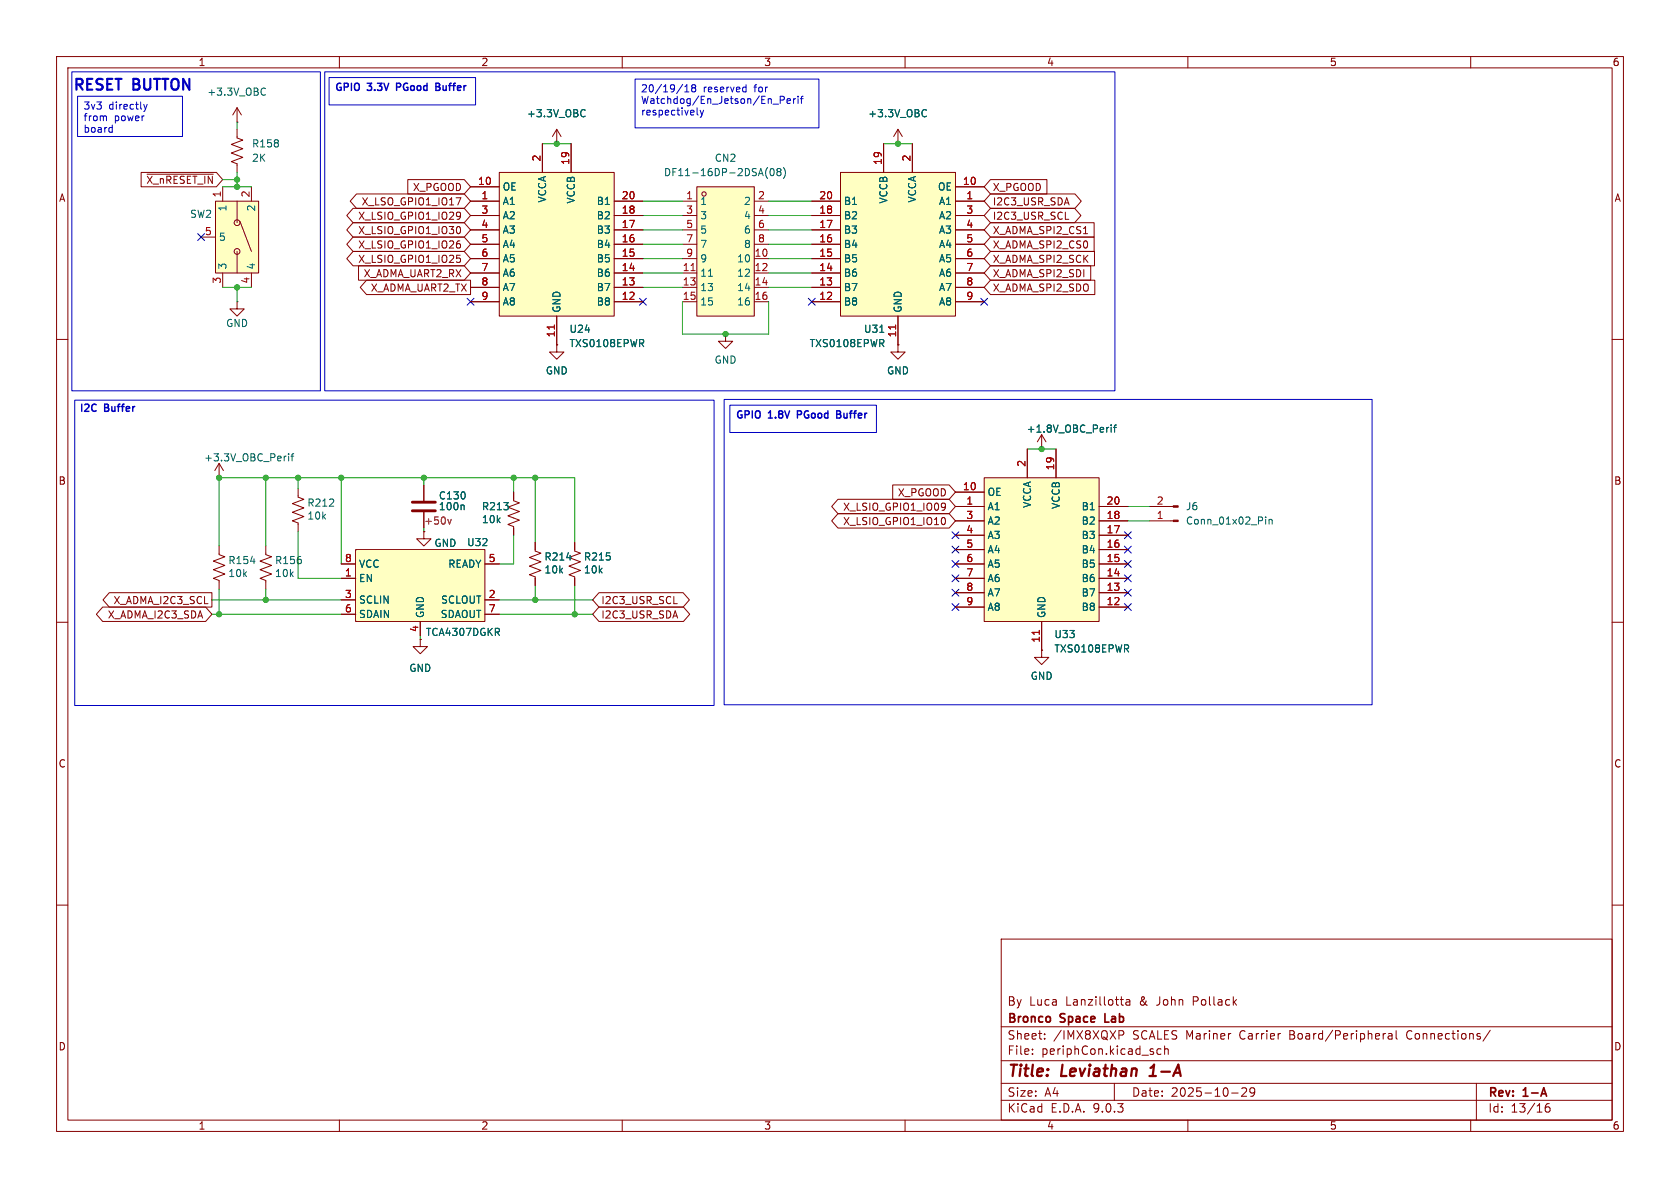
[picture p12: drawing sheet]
<svg xmlns="http://www.w3.org/2000/svg" width="297mm" height="210mm" viewBox="0 0 297 210" stroke-linecap="round" stroke-linejoin="round" font-family="sans-serif">
<defs><g id="words">
<g font-size="2.8" fill="#840000">
<text x="178" y="190.9">Title:</text>
<text x="187.7" y="190.9">Leviathan</text>
<text x="204.2" y="190.9">1-A</text>
</g>
<g font-size="2.7" fill="#0000c2">
<text x="12.7" y="16.5">RESET</text>
<text x="23.5" y="16.5">BUTTON</text>
</g>
<g font-size="2.1" fill="#840000">
<text x="178" y="178">By</text>
<text x="181.9" y="178">Luca</text>
<text x="188.5" y="178">Lanzillotta</text>
<text x="201.6" y="178">&amp;</text>
<text x="204.8" y="178">John</text>
<text x="211.3" y="178">Pollack</text>
<text x="178" y="184">Sheet:</text>
<text x="178" y="181.2">Bronco</text>
<text x="186.2" y="184">/IMX8XQXP</text>
<text x="187.5" y="181.2">Space</text>
<text x="196" y="181.2">Lab</text>
<text x="200.3" y="184">SCALES Mariner</text>
<text x="219.4" y="184">Carrier</text>
<text x="228.4" y="184">Board/Peripheral</text>
<text x="249.2" y="184">Connections/</text>
<text x="178" y="186.7">File:</text>
<text x="184.1" y="186.7">periphCon.kicad_sch</text>
<text x="178" y="196.9">KiCad</text>
<text x="178" y="194.1">Size:</text>
<text x="184.7" y="194.1">A4</text>
<text x="185.7" y="196.9">E.D.A.</text>
<text x="193.3" y="196.9">9.0.3</text>
<text x="200" y="194.1">Date:</text>
<text x="207" y="194.1">2025-10-29</text>
<text x="263" y="194.3">Rev:</text>
<text x="263" y="196.9">Id:</text>
<text x="267.1" y="196.9">13/16</text>
<text x="269.4" y="194.3">1-A</text>
</g>
<g font-size="1.8" fill="#840000">
<text x="35" y="11.9">1</text>
<text x="85" y="11.9">2</text>
<text x="135" y="11.9">3</text>
<text x="185" y="11.9">4</text>
<text x="235" y="11.9">5</text>
<text x="285" y="11.9">6</text>
<text x="10.3" y="35.9">A</text>
<text x="25.8" y="32.7">~{X_nRESET_IN}</text>
<text x="72.9" y="34">X_PGOOD</text>
<text x="175.4" y="34">X_PGOOD</text>
<text x="285.3" y="35.9">A</text>
<text x="63.2" y="39.1">X_LSIO_GPIO1_IO29</text>
<text x="63.2" y="41.6">X_LSIO_GPIO1_IO30</text>
<text x="63.8" y="36.5">X_LSO_GPIO1_IO17</text>
<text x="175.4" y="36.5">I2C3_USR_SDA</text>
<text x="175.4" y="39.1">I2C3_USR_SCL</text>
<text x="175.4" y="41.6">X_ADMA_SPI2_CS1</text>
<text x="63.2" y="46.7">X_LSIO_GPIO1_IO25</text>
<text x="63.2" y="44.1">X_LSIO_GPIO1_IO26</text>
<text x="175.4" y="46.7">X_ADMA_SPI2_SCK</text>
<text x="175.4" y="44.1">X_ADMA_SPI2_CS0</text>
<text x="64.2" y="49.2">X_ADMA_UART2_RX</text>
<text x="65.5" y="51.8">X_ADMA_UART2_TX</text>
<text x="175.4" y="51.8">X_ADMA_SPI2_SDO</text>
<text x="175.4" y="49.2">X_ADMA_SPI2_SDI</text>
<text x="10.3" y="85.9">B</text>
<text x="158.6" y="87.9">X_PGOOD</text>
<text x="285.3" y="85.9">B</text>
<text x="149" y="93">X_LSIO_GPIO1_IO10</text>
<text x="149" y="90.5">X_LSIO_GPIO1_IO09</text>
<text x="20" y="107">X_ADMA_I2C3_SCL</text>
<text x="106.2" y="107">I2C3_USR_SCL</text>
<text x="19" y="109.5">X_ADMA_I2C3_SDA</text>
<text x="106.2" y="109.5">I2C3_USR_SDA</text>
<text x="10.3" y="135.9">C</text>
<text x="285.3" y="135.9">C</text>
<text x="10.3" y="185.9">D</text>
<text x="285.3" y="185.9">D</text>
<text x="35" y="199.9">1</text>
<text x="85" y="199.9">2</text>
<text x="135" y="199.9">3</text>
<text x="185" y="199.9">4</text>
<text x="235" y="199.9">5</text>
<text x="285" y="199.9">6</text>
</g>
<g font-size="1.8" fill="#006464">
<text x="36.5" y="17.1">+3.3V_OBC</text>
<text x="93.1" y="20.9">+3.3V_OBC</text>
<text x="153.4" y="20.9">+3.3V_OBC</text>
<text x="44.5" y="26.3">R158</text>
<text x="44.5" y="28.8">2K</text>
<text x="126.3" y="28.8">CN2</text>
<text x="88.8" y="33.9">OE</text>
<text x="96.7" y="35.9" transform="rotate(-90 96.7 35.9)">VCCA</text>
<text x="117.3" y="31.3">DF11-16DP-2DSA(08)</text>
<text x="162.2" y="35.9" transform="rotate(-90 162.2 35.9)">VCCA</text>
<text x="165.7" y="33.9">OE</text>
<text x="33.5" y="38.7">SW2</text>
<text x="40.2" y="37.5" transform="rotate(-90 40.2 37.5)">1</text>
<text x="45.3" y="37.5" transform="rotate(-90 45.3 37.5)">2</text>
<text x="88.8" y="36.4">A1</text>
<text x="88.8" y="39">A2</text>
<text x="88.8" y="41.5">A3</text>
<text x="101.8" y="36.1" transform="rotate(-90 101.8 36.1)">VCCB</text>
<text x="105.4" y="36.4">B1</text>
<text x="105.4" y="39">B2</text>
<text x="105.4" y="41.5">B3</text>
<text x="123.7" y="36.4">1</text>
<text x="123.7" y="39">3</text>
<text x="123.7" y="41.5">5</text>
<text x="131.4" y="36.4">2</text>
<text x="131.4" y="39">4</text>
<text x="131.4" y="41.5">6</text>
<text x="149.1" y="36.4">B1</text>
<text x="149.1" y="39">B2</text>
<text x="149.1" y="41.5">B3</text>
<text x="157.1" y="36.1" transform="rotate(-90 157.1 36.1)">VCCB</text>
<text x="165.9" y="36.4">A1</text>
<text x="165.9" y="39">A2</text>
<text x="165.9" y="41.5">A3</text>
<text x="38.6" y="42.8">5</text>
<text x="40.2" y="47.8" transform="rotate(-90 40.2 47.8)">3</text>
<text x="45.3" y="47.8" transform="rotate(-90 45.3 47.8)">4</text>
<text x="88.8" y="44">A4</text>
<text x="88.8" y="46.6">A5</text>
<text x="105.4" y="44">B4</text>
<text x="105.4" y="46.6">B5</text>
<text x="123.7" y="44">7</text>
<text x="123.7" y="46.6">9</text>
<text x="130.2" y="46.6">10</text>
<text x="131.4" y="44">8</text>
<text x="149.1" y="44">B4</text>
<text x="149.1" y="46.6">B5</text>
<text x="165.9" y="44">A4</text>
<text x="165.9" y="46.6">A5</text>
<text x="88.8" y="49.1">A6</text>
<text x="88.8" y="51.7">A7</text>
<text x="105.4" y="49.1">B6</text>
<text x="105.4" y="51.7">B7</text>
<text x="123.7" y="49.1">11</text>
<text x="123.7" y="51.7">13</text>
<text x="130.2" y="49.1">12</text>
<text x="130.2" y="51.7">14</text>
<text x="149.1" y="49.1">B6</text>
<text x="149.1" y="51.7">B7</text>
<text x="165.9" y="49.1">A6</text>
<text x="165.9" y="51.7">A7</text>
<text x="39.9" y="58">GND</text>
<text x="88.8" y="54.2">A8</text>
<text x="99.3" y="55.4" transform="rotate(-90 99.3 55.4)">GND</text>
<text x="100.6" y="59">U24</text>
<text x="105.4" y="54.2">B8</text>
<text x="123.7" y="54.2">15</text>
<text x="130.2" y="54.2">16</text>
<text x="149.1" y="54.2">B8</text>
<text x="152.6" y="59">U31</text>
<text x="159.6" y="55.4" transform="rotate(-90 159.6 55.4)">GND</text>
<text x="165.9" y="54.2">A8</text>
<text x="100.6" y="61.6">TXS0108EPWR</text>
<text x="126.2" y="64.5">GND</text>
<text x="143" y="61.6">TXS0108EPWR</text>
<text x="96.4" y="66.4">GND</text>
<text x="156.7" y="66.4">GND</text>
<text x="181.4" y="76.7">+1.8V_OBC_Perif</text>
<text x="36" y="81.8">+3.3V_OBC_Perif</text>
<text x="54.2" y="89.8">R212</text>
<text x="77.5" y="88.5">C130</text>
<text x="174.5" y="87.9">OE</text>
<text x="182.5" y="89.9" transform="rotate(-90 182.5 89.9)">VCCA</text>
<text x="54.2" y="92">10k</text>
<text x="77.5" y="90.4">100n</text>
<text x="85.1" y="90.4">R213</text>
<text x="85.1" y="92.7">10k</text>
<text x="174.5" y="90.4">A1</text>
<text x="174.5" y="92.9">A2</text>
<text x="174.5" y="95.5">A3</text>
<text x="187.6" y="90.1" transform="rotate(-90 187.6 90.1)">VCCB</text>
<text x="191.1" y="90.4">B1</text>
<text x="191.1" y="92.9">B2</text>
<text x="191.1" y="95.5">B3</text>
<text x="209.6" y="90.4">J6</text>
<text x="209.6" y="92.9">Conn_01x02_Pin</text>
<text x="40.3" y="99.9">R154</text>
<text x="48.5" y="99.9">R156</text>
<text x="63.4" y="100.6">VCC</text>
<text x="76.7" y="96.9">GND</text>
<text x="79.1" y="100.6">READY</text>
<text x="82.5" y="96.7">U32</text>
<text x="96.1" y="99.3">R214</text>
<text x="96.1" y="101.6">10k</text>
<text x="103.1" y="99.3">R215</text>
<text x="103.1" y="101.6">10k</text>
<text x="174.5" y="98">A4</text>
<text x="174.5" y="100.6">A5</text>
<text x="191.1" y="98">B4</text>
<text x="191.1" y="100.6">B5</text>
<text x="40.3" y="102.2">10k</text>
<text x="48.5" y="102.2">10k</text>
<text x="63.4" y="103.1">EN</text>
<text x="63.4" y="106.9">SCLIN</text>
<text x="77.9" y="106.9">SCLOUT</text>
<text x="174.5" y="103.1">A6</text>
<text x="174.5" y="105.6">A7</text>
<text x="191.1" y="103.1">B6</text>
<text x="191.1" y="105.6">B7</text>
<text x="63.4" y="109.4">SDAIN</text>
<text x="75.2" y="109.3" transform="rotate(-90 75.2 109.3)">GND</text>
<text x="75.2" y="112.6">TCA4307DGKR</text>
<text x="77.8" y="109.4">SDAOUT</text>
<text x="174.5" y="108.2">A8</text>
<text x="185" y="109.3" transform="rotate(-90 185 109.3)">GND</text>
<text x="186.3" y="113">U33</text>
<text x="191.1" y="108.2">B8</text>
<text x="72.3" y="119">GND</text>
<text x="186.3" y="115.5">TXS0108EPWR</text>
<text x="182.1" y="120.4">GND</text>
</g>
<g font-size="1.8" fill="#0000c2">
<text x="59.1" y="16.7">GPIO</text>
<text x="65.1" y="16.7">3.3V</text>
<text x="70.7" y="16.7">PGood</text>
<text x="78.1" y="16.7">Buffer</text>
<text x="113.2" y="16.6">20/19/18</text>
<text x="124.3" y="16.6">reserved</text>
<text x="133.5" y="16.6">for</text>
<text x="14.7" y="19.7">3v3</text>
<text x="14.7" y="21.7">from</text>
<text x="14.7" y="23.8">board</text>
<text x="19.2" y="19.7">directly</text>
<text x="20.2" y="21.7">power</text>
<text x="113.2" y="18.7">Watchdog/En_Jetson/En_Perif</text>
<text x="113.2" y="20.7">respectively</text>
<text x="13.9" y="73.2">I2C</text>
<text x="18.5" y="73.2">Buffer</text>
<text x="130" y="74.6">GPIO</text>
<text x="135.9" y="74.6">1.8V</text>
<text x="141.5" y="74.6">PGood</text>
<text x="149" y="74.6">Buffer</text>
</g>
<g font-size="1.8" fill="#a90000">
<text x="95.6" y="28.6" transform="rotate(-90 95.6 28.6)">2</text>
<text x="100.7" y="29.3" transform="rotate(-90 100.7 29.3)">19</text>
<text x="156" y="29.3" transform="rotate(-90 156 29.3)">19</text>
<text x="161" y="28.6" transform="rotate(-90 161 28.6)">2</text>
<text x="39.1" y="35" transform="rotate(-90 39.1 35)">1</text>
<text x="44.2" y="35" transform="rotate(-90 44.2 35)">2</text>
<text x="84.4" y="32.8">10</text>
<text x="85" y="35.3">1</text>
<text x="109.8" y="35.3">20</text>
<text x="121.2" y="35.3">1</text>
<text x="133.9" y="35.3">2</text>
<text x="144.7" y="35.3">20</text>
<text x="170.1" y="32.8">10</text>
<text x="170.7" y="35.3">1</text>
<text x="36.1" y="41.7">5</text>
<text x="85" y="37.8">3</text>
<text x="85" y="40.4">4</text>
<text x="109.8" y="37.8">18</text>
<text x="109.8" y="40.4">17</text>
<text x="121.2" y="37.8">3</text>
<text x="121.2" y="40.4">5</text>
<text x="133.9" y="37.8">4</text>
<text x="133.9" y="40.4">6</text>
<text x="144.7" y="37.8">18</text>
<text x="144.7" y="40.4">17</text>
<text x="170.7" y="37.8">3</text>
<text x="170.7" y="40.4">4</text>
<text x="85" y="42.9">5</text>
<text x="85" y="45.5">6</text>
<text x="109.8" y="42.9">16</text>
<text x="109.8" y="45.5">15</text>
<text x="121.2" y="42.9">7</text>
<text x="121.2" y="45.5">9</text>
<text x="133.3" y="45.5">10</text>
<text x="133.9" y="42.9">8</text>
<text x="144.7" y="42.9">16</text>
<text x="144.7" y="45.5">15</text>
<text x="170.7" y="42.9">5</text>
<text x="170.7" y="45.5">6</text>
<text x="39.1" y="50.2" transform="rotate(-90 39.1 50.2)">3</text>
<text x="44.2" y="50.2" transform="rotate(-90 44.2 50.2)">4</text>
<text x="85" y="48">7</text>
<text x="85" y="50.5">8</text>
<text x="85" y="53.1">9</text>
<text x="109.8" y="48">14</text>
<text x="109.8" y="50.5">13</text>
<text x="109.8" y="53.1">12</text>
<text x="120.6" y="48">11</text>
<text x="120.6" y="50.5">13</text>
<text x="120.6" y="53.1">15</text>
<text x="133.3" y="48">12</text>
<text x="133.3" y="50.5">14</text>
<text x="133.3" y="53.1">16</text>
<text x="144.7" y="48">14</text>
<text x="144.7" y="50.5">13</text>
<text x="144.7" y="53.1">12</text>
<text x="170.7" y="48">7</text>
<text x="170.7" y="50.5">8</text>
<text x="170.7" y="53.1">9</text>
<text x="98.2" y="59.7" transform="rotate(-90 98.2 59.7)">11</text>
<text x="158.5" y="59.7" transform="rotate(-90 158.5 59.7)">11</text>
<text x="181.4" y="82.6" transform="rotate(-90 181.4 82.6)">2</text>
<text x="186.4" y="83.2" transform="rotate(-90 186.4 83.2)">19</text>
<text x="170.1" y="86.7">10</text>
<text x="170.7" y="89.3">1</text>
<text x="195.5" y="89.3">20</text>
<text x="204.4" y="89.3">2</text>
<text x="170.7" y="91.8">3</text>
<text x="170.7" y="94.4">4</text>
<text x="195.5" y="91.8">18</text>
<text x="195.5" y="94.4">17</text>
<text x="204.4" y="91.8">1</text>
<text x="60.9" y="99.4">8</text>
<text x="60.9" y="102">1</text>
<text x="86.3" y="99.4">5</text>
<text x="170.7" y="96.9">5</text>
<text x="170.7" y="99.4">6</text>
<text x="170.7" y="102">7</text>
<text x="195.5" y="96.9">16</text>
<text x="195.5" y="99.4">15</text>
<text x="195.5" y="102">14</text>
<text x="60.9" y="105.8">3</text>
<text x="86.3" y="105.8">2</text>
<text x="170.7" y="104.5">8</text>
<text x="170.7" y="107.1">9</text>
<text x="195.5" y="104.5">13</text>
<text x="195.5" y="107.1">12</text>
<text x="60.9" y="108.3">6</text>
<text x="74" y="111.8" transform="rotate(-90 74 111.8)">4</text>
<text x="86.3" y="108.3">7</text>
<text x="183.9" y="113.7" transform="rotate(-90 183.9 113.7)">11</text>
</g>
<text font-size="1.8" fill="#840084" x="74.9" y="92.9">+50v</text>
</g></defs>
<g fill="none" stroke="#840000" stroke-width=".18">
<path d="M10 10h277v190h-277zM12 12h273v186h-273zM60 10v2M110 10v2M160 10v2M210 10v2M260 10v2M10 60h2M285 60h2M10 110h2M285 110h2M10 160h2"/>
<path d="M177 166h108v32h-108zM198 176.7h.6M198.5 177.7h.1M199.1 176.8h.6v.9M199.7 177.1h-.5a.29 .29 0 0 0-.2 .3 .29 .29 0 0 0 .2 .3l.5-.1M285 160h2M60 198v2M110 198v2M160 198v2M177 194.5h108M177 191.5h108M177 187.5h108"/>
<path d="M177 181.5h108M182.5 186.3v.1M182.5 185.5v.1M184.7 183.6v.1M184.7 182.8v.1M197 191.5v3M197.8 182.2h.6l.3 .3-.2 .4-.7 .1M205.2 185.5l-.4-.1-.3 .3v.4l.2 .2h.5M205.9 185.5l.2-.1 .4 .1v.9M205.9 184.9v1.5M210 198v2M217.7 193.2h1.2"/>
<path d="M219.5 192.4l.6-.1 .2 .1 .1 .3-.9 1.1h.9M221.8 192.9l-.3 .3h-.3l-.2-.3 .1-.5 .4-.1 .2 .1a.99 .99 0 0 1-.3 1.4h-.3M245 182.7l-.4 .1M245.5 182.8h.5l.1 .9M246.1 183.1h-.5a.29 .29 0 0 0-.2 .3 .29 .29 0 0 0 .2 .3l.5-.1M246.8 182.2v1.3l.2 .2M260 198v2M261 191.5v6.5M263.5 182.1l-1.3 2M273.9 195.1a.59 .59 0 0 0-.7 .6v.6l.1 .2 .4 .1 .3-.1v-.5l-.1-.3h-.4l-.3 .3"/>
</g>
<path d="M203.2 190.2h1.1M203.8 188.5l-.4 .3" fill="none" stroke="#840000" stroke-width=".4"/>
<path d="M195.3 179.2v1.5h.8" fill="none" stroke="#840000" stroke-width=".3"/>
<path d="M62.9 97.2h22.8v12.7h-22.8z" fill="#ffffc2"/>
<g fill="none" stroke="#840000" stroke-width=".18">
<path d="M41.9 19.1l-.8 1.2M41.9 19.1l.8 1.2M41.9 19.1v2.5M41.9 21.6h.1M41.9 22.9v1.5l1 .4-2 .7 2 .8-2 .8 2 .7-2 .8 1 .4v1.5M98.4 61v1.2h1.3l-1.3 1.3-1.2-1.3h1.2M98.4 61h.1M52.7 86.4v1.5l1 .4-2 .7 2 .8-2 .8 2 .7-2 .8 1 .4v1.5M60.3 99.7h2.6M62.9 97.2h22.8v12.7h-22.8zM85.7 99.7h2.6M60.3 102.2h2.6"/>
<path d="M60.3 106h2.6M60.3 108.6h2.6M74.3 109.9v2.5M85.7 106h2.6M85.7 108.6h2.6"/>
</g>
<path d="M46.6 15.6l.3 .1M46.9 16.7l-.3 .1" fill="none" stroke="#006464" stroke-width=".18"/>
<path d="M88.3 30.5h20.3v25.4h-20.3z" fill="#ffffc2"/>
<g fill="none" stroke="#840000" stroke-width=".18">
<path d="M83.2 33h5.1M83.2 35.6h5.1M83.2 38.1h5.1M88.3 30.5h20.3v25.4h-20.3zM95.9 25.4v5.1M98.4 25.4h.1M98.4 22.9v2.5M98.4 22.9l-.7 1.2M98.4 22.9l.8 1.2M101 25.4v5.1M108.6 35.6h5.1M108.6 38.1h5.1"/>
<path d="M41.9 53.3v1.3h1.3l-1.3 1.3-1.3-1.3h1.3M41.9 53.3h.1M83.2 40.6h5.1M83.2 43.2h5.1M83.2 45.7h5.1M83.2 48.3h5.1M83.2 50.8h5.1M83.2 53.3h5.1M98.4 55.9v5.1M108.6 40.6h5.1M108.6 43.2h5.1M108.6 45.7h5.1"/>
<path d="M108.6 48.3h5.1M108.6 50.8h5.1M108.6 53.3h5.1M184.1 114.9v1.3h1.3l-1.3 1.3-1.2-1.3h1.2M184.1 114.9h.1"/>
</g>
<path d="M98 57.5v.7" fill="none" stroke="#a90000" stroke-width=".18"/>
<path d="M103.1 19.4l.3 .1M103.4 20.5l-.3 .1" fill="none" stroke="#006464" stroke-width=".18"/>
<path d="M38.1 35.6h7.6v12.7h-7.6z" fill="#ffffc2"/>
<g fill="none" stroke="#840000" stroke-width=".18">
<path d="M38.1 35.6h7.6v12.7h-7.6zM39.4 33v2.6M41.9 35.6v3.8M42.4 39.1l2 5.4M44.4 33v2.6M35.6 41.9h2.5M39.4 48.3v2.5M41.9 44.5v3.8M44.4 48.3v2.5"/>
<circle cx="41.9" cy="39.4" r=".51"/>
<circle cx="41.9" cy="44.5" r=".51"/>
</g>
<path d="M123.2 33h10.1v22.9h-10.1z" fill="#ffffc2"/>
<g fill="none" stroke="#840000" stroke-width=".18">
<path d="M120.6 35.6h2.6M120.6 38.1h2.6M123.2 33h10.1v22.9h-10.1zM133.3 35.6h2.6M133.3 38.1h2.6M120.6 40.6h2.6M120.6 43.2h2.6M120.6 45.7h2.6M120.6 48.3h2.6M120.6 50.8h2.6M120.6 53.3h2.6M133.3 40.6h2.6"/>
<path d="M133.3 43.2h2.6M133.3 45.7h2.6M133.3 48.3h2.6M133.3 50.8h2.6M133.3 53.3h2.6M38.7 84.5h.1M38.7 81.9l-.7 1.3M38.7 81.9l.8 1.3M38.7 81.9v2.6"/>
<circle cx="124.5" cy="34.3" r=".38"/>
</g>
<path d="M135.5 31.2l.2 .3M135.7 29.6l-.2 .4M136.3 29.9l.1-.1a.68 .68 0 0 1 .5 .6 .68 .68 0 0 1-.5 .7 .84 .84 0 0 1-.1-1.2zM137.6 30.3l-.3-.2 .3-.3h.2l.3 .2-.3 .3M137.6 30.3l-.3 .3 .1 .3 .2 .2 .3-.1 .2-.2v-.2l-.3-.3M137.6 30.3h.2M138.5 29.6a1.46 1.46 0 0 1 0 1.9M125.2 48.8h.8M51 80.2v.1M51 80.6v.9M51.4 80.6h.5M51.9 80.2l-.3 .2v1.1" fill="none" stroke="#006464" stroke-width=".18"/>
<path d="M122.2 47.8h.7" fill="none" stroke="#a90000" stroke-width=".18"/>
<path d="M174 84.5h20.3v25.4h-20.3z" fill="#ffffc2"/>
<g fill="none" stroke="#840000" stroke-width=".18">
<path d="M158.7 61v1.2h-1.2l1.2 1.3 1.3-1.3h-1.3M158.7 61h.1M181.6 79.4v5.1M184.1 79.4h.1M184.1 76.8v2.6M184.1 76.8l-.7 1.3M184.1 76.8l.8 1.3M186.7 79.4v5.1M38.7 96.5v1.5l1.1 .4-2.1 .8 2.1 .7-2.1 .8 2.1 .8-2.1 .7 1 .4v1.5M47 96.5v1.5l1 .4-2 .8 2 .7-2 .8 2 .8-2 .7 1 .4v1.5M101.6 95.9v1.5l1 .4-2 .8 2 .7-2 .8 2 .7-2 .8 1 .4v1.5M168.9 87h5.1"/>
<path d="M168.9 89.5h5.1M168.9 92.1h5.1M168.9 94.6h5.1M168.9 97.2h5.1M168.9 99.7h5.1M174 84.5h20.3v25.4h-20.3zM194.3 89.5h5.1M194.3 92.1h5.1M194.3 94.6h5.1M194.3 97.2h5.1M194.3 99.7h5.1M203.2 89.5h4.2"/>
<path d="M203.2 92.1h4.2M74.3 113v1.3h1.3l-1.3 1.3-1.3-1.3h1.3M74.3 113h.1M168.9 102.2h5.1M168.9 104.8h5.1M168.9 107.3h5.1M184.1 109.9v5M194.3 102.2h5.1M194.3 104.8h5.1M194.3 107.3h5.1"/>
</g>
<path d="M183.7 111.4v.8" fill="none" stroke="#a90000" stroke-width=".18"/>
<path d="M196.4 75.1v.1M196.4 75.6v.8M196.9 75.6h.4M197.3 75.1l-.3 .2v1.1M44.3 99.2h.8M223.8 91.4v.1M223.8 91.8v.9M224.4 91.8v.9M224.4 91.9l.1-.1 .3 .1 .1 .8" fill="none" stroke="#006464" stroke-width=".18"/>
<g fill="#840000" stroke="#840000" stroke-width=".18">
<path d="M207.4 91.9h.9v.3h-.9z"/>
<path d="M207.4 89.4h.9v.3h-.9z"/>
</g>
<path d="M148.6 30.5h20.3v25.4h-20.3z" fill="#ffffc2"/>
<g fill="none" stroke="#840000" stroke-width=".18">
<path d="M25 30.5h13.3l1.1 1.3-1.1 1.2h-13.3zM26 30.8h11.7M62.4 36.8h19.7l1.1 1.3-1.1 1.3h-19.7l-1.1-1.3zM62.4 39.4h19.7l1.1 1.2-1.1 1.3h-19.7l-1.1-1.3zM63 34.3h19.1l1.1 1.3-1.1 1.2h-19.1l-1.1-1.2zM72.1 31.7h10l1.1 1.3-1.1 1.3h-10zM80.6 35h.9l-.6 1.2M81.2 37.5l.2 .1a1.03 1.03 0 0 1-.2 1.1M81.4 38l-.2 .3M83.2 33h5.1M83.2 35.6h5.1M83.2 38.1h5.1"/>
<path d="M95.9 25.4v5.1M98.4 25.4h.1M101 25.4v5.1M108.6 35.6h5.1M108.6 38.1h5.1M143.5 35.6h5.1M143.5 38.1h5.1M148.6 30.5h20.3v25.4h-20.3zM156.2 25.4v5.1M158.7 25.4h.1M158.7 22.9v2.5M158.7 22.9l.8 1.2"/>
<path d="M158.7 22.9l-.7 1.2M161.3 25.4v5.1M168.9 33h5.1M168.9 35.6h5.1M168.9 38.1h5.1M175.1 31.7h10v2.6h-10l-1.1-1.3zM175.1 34.3h14.9l1.2 1.3-1.2 1.2h-14.9l-1.1-1.2zM175.1 36.8h14.9l1.1 1.3-1.1 1.3h-14.9l-1.1-1.3zM175.1 39.4h18.3v2.5h-18.3l-1.1-1.3zM188.3 38.8h.6M62.4 44.4h19.7l1.1 1.3-1.1 1.3h-19.7l-1.1-1.3zM62.4 41.9h19.7l1.1 1.3-1.1 1.3h-19.7l-1.1-1.3z"/>
<path d="M63.4 47h18.7l1.1 1.3-1.1 1.2h-18.7zM64.8 49.5h18.4v2.6h-18.4l-1.1-1.3zM80.7 45.1h.7M81.1 42.6h.2M81.1 40a.79 .79 0 0 1 0 1.3M81.2 43.1l.2 .2v.3l-.2 .3M81.2 45.6l.2 .2v.3l-.2 .3M83.2 40.6h5.1M83.2 43.2h5.1M83.2 45.7h5.1M83.2 48.3h5.1M83.2 50.8h5.1"/>
<path d="M83.2 53.3h5.1M98.4 55.9v5.1M108.6 40.6h5.1M108.6 43.2h5.1M108.6 45.7h5.1M108.6 48.3h5.1M108.6 50.8h5.1M108.6 53.3h5.1M128.3 59.1v1.2h-1.3l1.3 1.3 1.2-1.3h-1.2M128.3 59.1h.1M143.5 40.6h5.1M143.5 43.2h5.1"/>
<path d="M143.5 45.7h5.1M143.5 48.3h5.1M143.5 50.8h5.1M143.5 53.3h5.1M158.7 55.9v5.1M168.9 40.6h5.1M168.9 43.2h5.1M168.9 45.7h5.1M168.9 48.3h5.1M168.9 50.8h5.1M168.9 53.3h5.1M175.1 49.5h18.5v2.6h-18.5l-1.1-1.3z"/>
<path d="M175.1 44.4h18.4v2.6h-18.4l-1.1-1.3zM175.1 41.9h18.3v2.6h-18.3l-1.1-1.3zM175.1 47h17.7v2.5h-17.7l-1.1-1.2zM191.5 41.3h.8M98.4 61h.1M158.7 61h.1M181.6 79.4v5.1M184.1 79.4h.1M186.7 79.4v5.1M60.3 99.7h2.6M74.9 94v1.3h1.3l-1.3 1.2-1.2-1.2h1.2M74.9 94h.1"/>
<path d="M74.9 85.7v2.8M74.9 90.6v2.7M85.7 99.7h2.6M90.8 87v1.5l1 .4-2 .8 2 .7-2 .8 2 .7-2 .8 1 .4v1.5M94.6 95.9v1.5l1 .4-2 .8 2 .7-2 .8 2 .7-2 .8 1 .4v1.5M101.6 95.9v1.3M148.1 90.8h19.7l1.1 1.3-1.1 1.2h-19.7l-1.1-1.2zM148.1 88.3h19.7l1.1 1.2-1.1 1.3h-19.7l-1.1-1.3zM157.8 85.7h10l1.1 1.3-1.1 1.3h-10zM166.8 91.5a.79 .79 0 0 1 0 1.2M166.9 88.9l.2 .2a1.03 1.03 0 0 1-.2 1M167.1 89.5l-.2 .2"/>
<path d="M168.9 99.7h5.1M168.9 87h5.1M168.9 89.5h5.1M168.9 92.1h5.1M168.9 94.6h5.1M168.9 97.2h5.1M194.3 99.7h5.1M194.3 89.5h5.1M194.3 92.1h5.1M194.3 94.6h5.1M194.3 97.2h5.1M18.1 107.3h18.3l1.1 1.3-1.1 1.3h-18.3l-1.1-1.3z"/>
<path d="M19.3 104.8h18.2v2.5h-18.2l-1.1-1.3zM60.3 102.2h2.6M60.3 106h2.6M60.3 108.6h2.6M74.3 113h.1M74.3 109.9v2.5M85.7 106h2.6M85.7 108.6h2.6M101.6 102.2v1.3M105.9 107.3h14.9l1.1 1.3-1.1 1.3h-14.9l-1.1-1.3zM105.9 104.8h14.9l1.1 1.2-1.1 1.3h-14.9l-1.1-1.3zM119.1 106.7h.6"/>
<path d="M168.9 102.2h5.1M168.9 104.8h5.1M168.9 107.3h5.1M184.1 114.9h.1M184.1 109.9v5M194.3 102.2h5.1M194.3 104.8h5.1M194.3 107.3h5.1"/>
</g>
<path d="M98 57.5v.7M158.3 57.5v.7M183.7 111.4v.8" fill="none" stroke="#a90000" stroke-width=".18"/>
<path d="M103.1 19.4l.3 .1M163.4 19.4l.4 .1M103.4 20.5l-.3 .1M163.8 20.5l-.4 .1M155.5 58.7h.8M196.4 75.1v.1M196.4 75.6v.8M196.9 75.6h.4M197.3 75.1l-.3 .2v1.1M81.9 89.3l.2 .1v.7M100.2 98.6h.8" fill="none" stroke="#006464" stroke-width=".18"/>
<path d="M72.9 88.8h4.1M72.9 90.3h4.1" fill="none" stroke="#840000" stroke-width=".51"/>
<path d="M79.2 91.8l.3 .9 .3-.9" fill="none" stroke="#840084" stroke-width=".18"/>
<g fill="none" stroke="#009600" stroke-width=".18">
<path d="M39.4 31.8h2.5M39.4 33h5M41.9 21.6v1.3M41.9 30.5v2.5M95.9 25.4h5.1M113.7 35.6h6.9M113.7 38.1h6.9M135.9 35.6h7.6M135.9 38.1h7.6M156.2 25.4h5.1M39.4 50.8h5M41.9 50.8v2.5"/>
<path d="M113.7 50.8h6.9M113.7 43.2h6.9M113.7 48.3h6.9M113.7 45.7h6.9M113.7 40.6h6.9M120.6 53.3v5.8h15.3v-5.8M135.9 50.8h7.6M135.9 43.2h7.6M135.9 48.3h7.6M135.9 45.7h7.6M135.9 40.6h7.6M181.6 79.4h5.1"/>
<path d="M47 84.5v12M52.7 94v8.2h7.6M52.7 84.5v1.9M60.3 84.5v15.2M74.9 84.5v1.2M74.9 93.3v.7M90.8 84.5v2.5M90.8 94.6v5.1h-2.5M94.6 84.5v11.4M101.6 95.9v-11.4h-62.9v12M199.4 89.5h3.8M199.4 92.1h3.8"/>
<path d="M37.5 106h22.8M37.5 108.6h22.8M38.7 104.1v4.5M47 104.1v1.9M74.3 112.4v.6M88.3 106h16.5M88.3 108.6h16.5M94.6 103.5v2.5M101.6 103.5v5.1"/>
</g>
<g fill="none" stroke="#000084" stroke-width=".18">
<path d="M35 41.3l1.2 1.2M36.2 41.3l-1.2 1.2M82.6 52.7l1.2 1.2M83.8 52.7l-1.2 1.2M113.1 52.7l1.2 1.2M114.3 52.7l-1.2 1.2M142.9 52.7l1.2 1.2M144.1 52.7l-1.2 1.2M173.4 52.7l1.2 1.2M174.6 52.7l-1.2 1.2M168.3 96.5l1.2 1.3M168.3 99.1l1.2 1.2"/>
<path d="M168.3 94l1.2 1.2M169.5 96.5l-1.2 1.3M169.5 99.1l-1.2 1.2M169.5 94l-1.2 1.2M198.8 94l1.2 1.2M198.8 96.5l1.2 1.3M198.8 99.1l1.2 1.2M200 94l-1.2 1.2M200 96.5l-1.2 1.3M200 99.1l-1.2 1.2M168.3 101.6l1.2 1.2M168.3 106.7l1.2 1.2"/>
<path d="M168.3 104.2l1.2 1.2M169.5 101.6l-1.2 1.2M169.5 106.7l-1.2 1.2M169.5 104.2l-1.2 1.2M198.8 101.6l1.2 1.2M198.8 104.2l1.2 1.2M198.8 106.7l1.2 1.2M200 101.6l-1.2 1.2M200 104.2l-1.2 1.2M200 106.7l-1.2 1.2"/>
</g>
<g fill="none" stroke="#0000c2" stroke-width=".18">
<path d="M12.7 12.7h43.9v56.4h-43.9zM13.7 17h18.6v7.1h-18.6zM25.4 18.4l.3 .9M25.7 19.3l-.3 .4M26 18.4l-.3 .9M57.4 12.7h139.7v56.4h-139.7zM58.2 13.7h25.9v4.8h-25.9zM112.3 14h32.5v8.6h-32.5zM120.7 14.9l-1.1 1.6M121.1 16.2h.7M121.1 15.3l.3-.3v1.2M122.5 15.5l-.2 .3v.3l.2 .1h.4l.1-.2v-.2l-.2-.3"/>
<path d="M122.5 15.5l-.2-.2 .2-.3h.3l.2 .2-.2 .3M122.5 15.5h.3M123.2 19.1v1.1l.2 .1M123.8 19.5l.3 .8M124.4 19.5l-.3 .8M131.5 15.4l.4 .1M131.9 16.2h-.4M131.9 15v1.2M137.9 17.7l.6-.1 .2-.2-.1-.3-.7-.1v1.3M139.1 17.9l.6-.2v-.2l-.4-.1-.2 .2 .1 .6h.5M140.3 17.4v.9M140.7 17.4l-.4 .3"/>
<path d="M141.1 17v.1M141.1 17.4v.9M141.5 17.4h.5M142 17l-.3 .2v1.1M18.6 20.5l.2 .1M18.8 20.7v.6M19.5 22.5h.2M19.8 22.1v1.3M19.8 23.3l-.3 .1M124.1 20.3l-.3 .5M13.2 70.7h113v54h-113zM128 70.6h114.6v54h-114.6z"/>
<path d="M129 71.6h25.9v4.9h-25.9z"/>
</g>
<g fill="none" stroke="#0000c2" stroke-width=".25">
<path d="M60.3 14.8l-.3-.1-.4 .2M61.5 14.8l-.6-.1v1.3M62.1 14.7v1.3M62.7 14.9l.3-.2 .5 .2M64.9 14.7h.8l-.4 .5M66.7 14.7h.8l-.4 .5M67.9 14.7l.4 1.3 .4-1.3M70.1 15.4h.5M70.8 14.8l-.7-.1v1.3M72 14.8l-.3-.1-.3 .2M75.5 14.7v1.3M77.1 15.3h.4"/>
<path d="M77.5 15.3l.2 .1M77.7 14.8l-.6-.1v1.3l.6-.1M77.7 15.2l-.2 .1M79.8 14.7l-.3 .2M80.5 14.7l-.3 .2M131.1 72.7l-.3-.1-.3 .2M132.4 72.7l-.7-.1v1.3M133 72.6v1.3M133.6 72.8l.2-.2 .5 .2M136.1 72.8l.1-.2v1.3M137.7 72.7l.2-.1 .4 .1M138.7 72.6l.5 1.3 .4-1.3"/>
<path d="M141 73.3h.5M141.6 72.7l-.6-.1v1.3M142.9 72.7l-.3-.1-.3 .2M146.4 72.6v1.3M147.9 73.2h.5M148.4 73.2l.1 .1M148.5 72.7l-.6-.1v1.3l.6-.1M148.5 73.1l-.1 .1M150.7 72.6l-.3 .2M151.4 72.6l-.3 .2"/>
</g>
<g fill="#009600" stroke="#009600" stroke-width=".18">
<circle cx="47" cy="106" r=".46"/>
<circle cx="47" cy="84.5" r=".46"/>
<circle cx="38.7" cy="84.5" r=".46"/>
<circle cx="52.7" cy="84.5" r=".46"/>
<circle cx="38.7" cy="108.6" r=".46"/>
<circle cx="41.9" cy="50.8" r=".46"/>
<circle cx="41.9" cy="33" r=".46"/>
<circle cx="98.4" cy="25.4" r=".46"/>
<circle cx="41.9" cy="31.8" r=".46"/>
<circle cx="60.3" cy="84.5" r=".46"/>
<circle cx="90.8" cy="84.5" r=".46"/>
<circle cx="94.6" cy="84.5" r=".46"/>
<circle cx="94.6" cy="106" r=".46"/>
<circle cx="74.9" cy="84.5" r=".46"/>
<circle cx="101.6" cy="108.6" r=".46"/>
<circle cx="184.1" cy="79.4" r=".46"/>
<circle cx="158.7" cy="25.4" r=".46"/>
<circle cx="128.3" cy="59.1" r=".46"/>
</g>
<use href="#words"/>
</svg>
